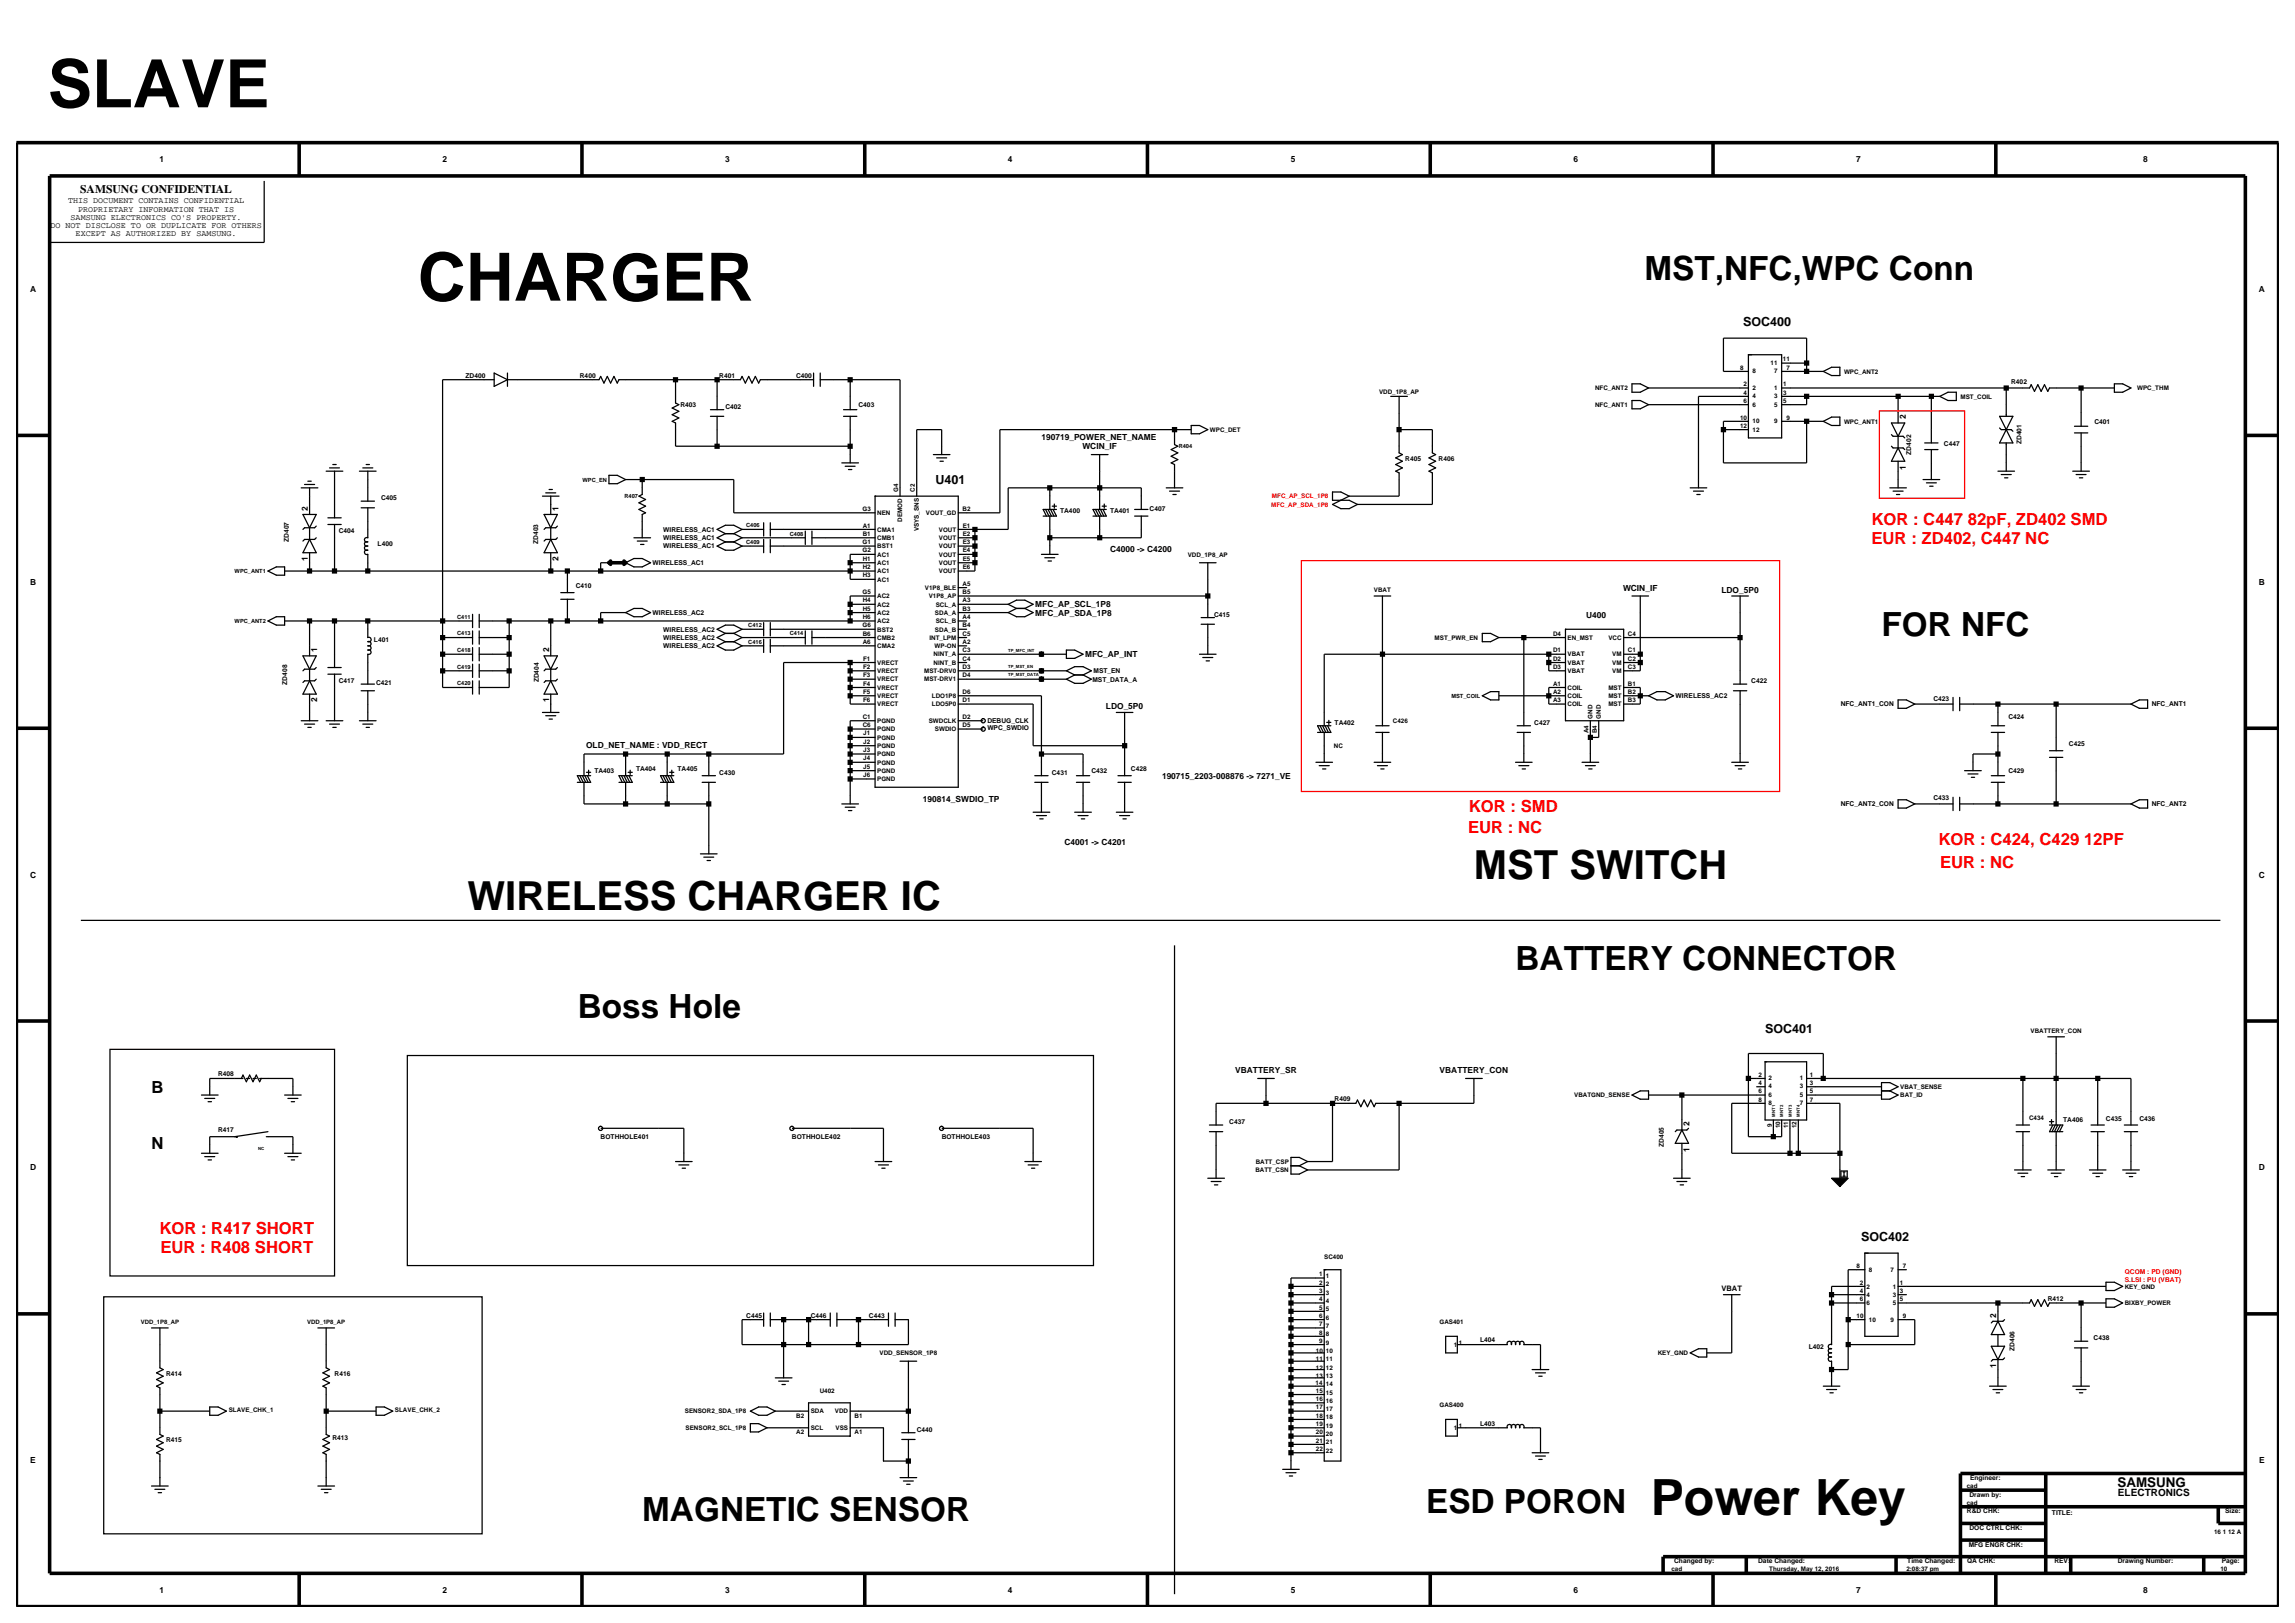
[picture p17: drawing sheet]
<svg xmlns="http://www.w3.org/2000/svg" width="420mm" height="297mm" viewBox="0 0 420 297" stroke-linecap="round" stroke-linejoin="round" font-family="sans-serif">
<defs><g id="words">
<g font-size="12.2">
<text x="8.7" y="19.6">SLAVE</text>
<text x="76.4" y="55">CHARGER</text>
</g>
<text font-size="9.1" x="302.1" y="277.2">Power Key</text>
<g font-size="7.3">
<text x="269.7" y="160.8">MST SWITCH</text>
<text x="85.6" y="166.5">WIRELESS CHARGER IC</text>
</g>
<g font-size="6.1">
<text x="300.9" y="51.2">MST,NFC,WPC Conn</text>
<text x="344.3" y="116.3">FOR NFC</text>
<text x="277.4" y="177.6">BATTERY CONNECTOR</text>
<text x="105.7" y="186.3">Boss Hole</text>
<text x="117.5" y="278.4">MAGNETIC SENSOR</text>
<text x="261" y="276.9">ESD PORON</text>
</g>
<g font-size="3.1" fill="#f00">
<text x="342.5" y="96.1">KOR : C447 82pF, ZD402 SMD</text>
<text x="342.5" y="99.5">EUR : ZD402, C447 NC</text>
<text x="268.8" y="148.6">KOR : SMD</text>
<text x="268.7" y="152.4">EUR : NC</text>
<text x="354.8" y="154.7">KOR : C424, C429 12PF</text>
<text x="355" y="158.9">EUR : NC</text>
<text x="29.2" y="225.8">KOR : R417 SHORT</text>
<text x="29.4" y="229.3">EUR : R408 SHORT</text>
</g>
<g font-size="3.1">
<text x="27.7" y="200">B</text>
<text x="27.7" y="210.3">N</text>
</g>
<text font-size="2.5" x="387.5" y="272">SAMSUNG</text>
<g font-size="2.3">
<text x="319" y="59.6">SOC400</text>
<text x="171.2" y="88.6">U401</text>
<text x="323" y="189">SOC401</text>
<text x="340.6" y="227">SOC402</text>
</g>
<text font-size="2.1" x="14.7" y="35.3">SAMSUNG CONFIDENTIAL</text>
<text font-size="1.8" x="387.6" y="273.7">ELECTRONICS</text>
<g font-size="1.5">
<text x="29.2" y="29.7">1</text>
<text x="81" y="29.7">2</text>
<text x="132.7" y="29.7">3</text>
<text x="184.5" y="29.7">4</text>
<text x="236.2" y="29.7">5</text>
<text x="288" y="29.7">6</text>
<text x="339.7" y="29.7">7</text>
<text x="392.2" y="29.7">8</text>
<text x="9.2" y="41.8">DO NOT DISCLOSE TO OR DUPLICATE FOR OTHERS</text>
<text x="12.5" y="37.2">THIS DOCUMENT CONTAINS CONFIDENTIAL</text>
<text x="12.9" y="40.2">SAMSUNG ELECTRONICS CO'S PROPERTY.</text>
<text x="14.3" y="38.7">PROPRIETARY INFORMATION THAT IS</text>
<text x="13.8" y="43.3">EXCEPT AS AUTHORIZED BY SAMSUNG.</text>
<text x="5.5" y="53.4">A</text>
<text x="413.4" y="53.4">A</text>
<text x="348.8" y="76.7" transform="rotate(-90 348.8 76.7)">2</text>
<text x="190.6" y="80.5">190719_POWER_NET_NAME</text>
<text x="198.1" y="82.2">WCIN_IF</text>
<text x="348.8" y="85.9" transform="rotate(-90 348.8 85.9)">1</text>
<text x="56.3" y="93.5" transform="rotate(-90 56.3 93.5)">2</text>
<text x="102.2" y="93.5" transform="rotate(-90 102.2 93.5)">1</text>
<text x="203.1" y="101.1">C4000 -&gt; C4200</text>
<text x="5.5" y="107">B</text>
<text x="56.3" y="102.7" transform="rotate(-90 56.3 102.7)">1</text>
<text x="102.2" y="102.7" transform="rotate(-90 102.2 102.7)">2</text>
<text x="413.4" y="107">B</text>
<text x="189.5" y="111.1">MFC_AP_SCL_1P8</text>
<text x="189.5" y="112.6">MFC_AP_SDA_1P8</text>
<text x="290.3" y="113">U400</text>
<text x="297" y="108.1">WCIN_IF</text>
<text x="315" y="108.5">LDO_5P0</text>
<text x="58.1" y="119.4" transform="rotate(-90 58.1 119.4)">1</text>
<text x="100.5" y="119.4" transform="rotate(-90 100.5 119.4)">2</text>
<text x="198.6" y="120.3">MFC_AP_INT</text>
<text x="58.1" y="128.5" transform="rotate(-90 58.1 128.5)">2</text>
<text x="100.5" y="128.5" transform="rotate(-90 100.5 128.5)">1</text>
<text x="202.4" y="129.8">LDO_5P0</text>
<text x="107.3" y="136.8">OLD_NET_NAME : VDD_RECT</text>
<text x="212.7" y="142.5">190715_2203-008876 -&gt; 7271_VE</text>
<text x="168.9" y="146.7">190814_SWDIO_TP</text>
<text x="194.8" y="154.7">C4001 -&gt; C4201</text>
<text x="5.5" y="160.6">C</text>
<text x="413.4" y="160.6">C</text>
<text x="226.1" y="196.4">VBATTERY_SR</text>
<text x="263.5" y="196.4">VBATTERY_CON</text>
<text x="309.2" y="206.1" transform="rotate(-90 309.2 206.1)">2</text>
<text x="5.5" y="214.2">D</text>
<text x="309.2" y="210.7" transform="rotate(-90 309.2 210.7)">1</text>
<text x="413.4" y="214.2">D</text>
<text x="365.3" y="241.1" transform="rotate(-90 365.3 241.1)">2</text>
<text x="365.3" y="250.3" transform="rotate(-90 365.3 250.3)">1</text>
<text x="5.5" y="267.7">E</text>
<text x="413.4" y="267.7">E</text>
<text x="29.2" y="291.5">1</text>
<text x="81" y="291.5">2</text>
<text x="132.7" y="291.5">3</text>
<text x="184.5" y="291.5">4</text>
<text x="236.2" y="291.5">5</text>
<text x="288" y="291.5">6</text>
<text x="339.7" y="291.5">7</text>
<text x="392.2" y="291.5">8</text>
</g>
<text font-size="1.4" x="315" y="236.3">VBAT</text>
<g font-size="1.2">
<text x="85.2" y="69.1">ZD400</text>
<text x="106.1" y="69.1">R400</text>
<text x="131.6" y="69.1">R401</text>
<text x="145.7" y="69.1">C400</text>
<text x="368.1" y="70.4">R402</text>
<text x="124.5" y="74.5">R403</text>
<text x="132.8" y="74.8">C402</text>
<text x="157.1" y="74.4">C403</text>
<text x="383.3" y="77.6">C401</text>
<text x="349.8" y="83.2" transform="rotate(-90 349.8 83.2)">ZD402</text>
<text x="355.7" y="81.7">C447</text>
<text x="369.9" y="81.3" transform="rotate(-90 369.9 81.3)">ZD401</text>
<text x="257.2" y="84.3">R405</text>
<text x="263.3" y="84.3">R406</text>
<text x="69.7" y="91.5">C405</text>
<text x="194" y="93.8">TA400</text>
<text x="203.1" y="93.8">TA401</text>
<text x="210.4" y="93.5">C407</text>
<text x="52.8" y="99.2" transform="rotate(-90 52.8 99.2)">ZD407</text>
<text x="62" y="97.6">C404</text>
<text x="69.1" y="99.9">L400</text>
<text x="98.5" y="99.5" transform="rotate(-90 98.5 99.5)">ZD403</text>
<text x="121.4" y="100.4">WIRELESS_AC1</text>
<text x="121.4" y="98.8">WIRELESS_AC1</text>
<text x="121.4" y="97.3">WIRELESS_AC1</text>
<text x="105.4" y="107.5">C410</text>
<text x="119.4" y="103.4">WIRELESS_AC1</text>
<text x="119.4" y="112.5">WIRELESS_AC2</text>
<text x="222.2" y="112.9">C415</text>
<text x="68.4" y="117.4">L401</text>
<text x="121.4" y="115.6">WIRELESS_AC2</text>
<text x="121.4" y="117.1">WIRELESS_AC2</text>
<text x="121.4" y="118.6">WIRELESS_AC2</text>
<text x="52.6" y="125.3" transform="rotate(-90 52.6 125.3)">ZD408</text>
<text x="62" y="125">C417</text>
<text x="68.8" y="125.4">C421</text>
<text x="98.6" y="124.9" transform="rotate(-90 98.6 124.9)">ZD404</text>
<text x="199.9" y="124.7">MST_DATA_A</text>
<text x="200.1" y="123.2">MST_EN</text>
<text x="320.5" y="125">C422</text>
<text x="306.7" y="127.8">WIRELESS_AC2</text>
<text x="336.9" y="129.3">NFC_ANT1_CON</text>
<text x="353.8" y="128.2">C423</text>
<text x="367.5" y="131.5">C424</text>
<text x="393.8" y="129.3">NFC_ANT1</text>
<text x="180.7" y="133.5">WPC_SWDIO</text>
<text x="180.7" y="132.3">DEBUG_CLK</text>
<text x="244.2" y="132.6">TA402</text>
<text x="280.8" y="132.6">C427</text>
<text x="378.6" y="136.5">C425</text>
<text x="108.8" y="141.4">TA403</text>
<text x="116.4" y="141">TA404</text>
<text x="124" y="141">TA405</text>
<text x="131.6" y="141.8">C430</text>
<text x="192.5" y="141.8">C431</text>
<text x="199.7" y="141.4">C432</text>
<text x="207" y="141">C428</text>
<text x="367.5" y="141.4">C429</text>
<text x="336.9" y="147.5">NFC_ANT2_CON</text>
<text x="353.8" y="146.5">C433</text>
<text x="393.8" y="147.5">NFC_ANT2</text>
<text x="39.9" y="197">R408</text>
<text x="244.2" y="201.5">R409</text>
<text x="39.9" y="207.2">R417</text>
<text x="109.9" y="208.4">BOTHHOLE401</text>
<text x="144.9" y="208.4">BOTHHOLE402</text>
<text x="172.3" y="208.4">BOTHHOLE403</text>
<text x="225" y="205.7">C437</text>
<text x="304.5" y="209.9" transform="rotate(-90 304.5 209.9)">ZD405</text>
<text x="377.6" y="205.3">TA406</text>
<text x="385.4" y="205.1">C435</text>
<text x="391.5" y="205.1">C436</text>
<text x="374.8" y="238.1">R412</text>
<text x="136.6" y="241.1">C445</text>
<text x="148.4" y="241.1">C446</text>
<text x="159" y="241.1">C443</text>
<text x="270.9" y="245.7">L404</text>
<text x="383.1" y="245.3">C438</text>
<text x="30.4" y="251.7">R414</text>
<text x="61.2" y="251.7">R416</text>
<text x="331" y="246.9">L402</text>
<text x="368.7" y="247.2" transform="rotate(-90 368.7 247.2)">ZD406</text>
<text x="30.4" y="263.9">R415</text>
<text x="60.8" y="263.5">R413</text>
<text x="167.8" y="262">C440</text>
<text x="270.9" y="260.9">L403</text>
<text x="360.4" y="273.9">Drawn by:</text>
<text x="360.5" y="270.8">Engineer:</text>
<text x="360" y="276.9">R&amp;D CHK:</text>
<text x="360.4" y="280">DOC CTRL CHK:</text>
<text x="375.5" y="277.3">TITLE:</text>
<text x="407.2" y="276.9">Size:</text>
<text x="306.4" y="286">Changed by:</text>
<text x="321.8" y="286">Date Changed:</text>
<text x="349.1" y="286">Time Changed:</text>
<text x="360" y="286">QA CHK:</text>
<text x="360.3" y="283">MFG ENGR CHK:</text>
<text x="376" y="286">REV:</text>
<text x="387.6" y="286">Drawing Number:</text>
<text x="406.6" y="286">Page:</text>
</g>
<g font-size="1.2" fill="#f00">
<text x="388.8" y="233.1">QCOM : PD (GND)</text>
<text x="388.8" y="234.6">S.LSI : PU (VBAT)</text>
</g>
<g font-size="1.1">
<text x="291.9" y="71.4">NFC_ANT2</text>
<text x="318.5" y="67.7">8</text>
<text x="319.1" y="70.7">2</text>
<text x="320.7" y="71.4">2</text>
<text x="320.7" y="68.3">8</text>
<text x="324" y="66.8">11</text>
<text x="324.7" y="68.3">7</text>
<text x="324.7" y="71.4">1</text>
<text x="326.3" y="66.1">11</text>
<text x="326.3" y="70.7">1</text>
<text x="326.9" y="67.7">7</text>
<text x="337.5" y="68.4">WPC_ANT2</text>
<text x="391.1" y="71.4">WPC_THM</text>
<text x="252.4" y="72">VDD_1P8_AP</text>
<text x="291.9" y="74.5">NFC_ANT1</text>
<text x="318.5" y="76.8">10</text>
<text x="319.1" y="72.2">4</text>
<text x="319.1" y="73.7">6</text>
<text x="320.7" y="72.9">4</text>
<text x="320.7" y="74.4">6</text>
<text x="320.7" y="77.5">10</text>
<text x="324.7" y="72.9">3</text>
<text x="324.7" y="74.4">5</text>
<text x="324.7" y="77.5">9</text>
<text x="326.3" y="72.2">3</text>
<text x="326.3" y="73.7">5</text>
<text x="326.9" y="76.8">9</text>
<text x="337.5" y="77.5">WPC_ANT1</text>
<text x="358.8" y="72.9">MST_COIL</text>
<text x="221.4" y="79">WPC_DET</text>
<text x="318.5" y="78.3">12</text>
<text x="320.7" y="79">12</text>
<text x="157.9" y="93.5">G3</text>
<text x="160.5" y="94.3">NEN</text>
<text x="164.4" y="90" transform="rotate(-90 164.4 90)">G4</text>
<text x="165.1" y="95.4" transform="rotate(-90 165.1 95.4)">DEMOD</text>
<text x="167.4" y="90" transform="rotate(-90 167.4 90)">C2</text>
<text x="169.5" y="94.3">VOUT_GD</text>
<text x="176.2" y="93.5">B2</text>
<text x="157.9" y="99.6">G1</text>
<text x="157.9" y="101.1">G2</text>
<text x="157.9" y="98.1">B1</text>
<text x="157.9" y="96.5">A1</text>
<text x="160.5" y="100.3">BST1</text>
<text x="160.5" y="101.9">AC1</text>
<text x="160.5" y="98.8">CMB1</text>
<text x="160.5" y="97.3">CMA1</text>
<text x="168.2" y="97.2" transform="rotate(-90 168.2 97.2)">VSYS_SNS</text>
<text x="171.8" y="100.3">VOUT</text>
<text x="171.8" y="101.9">VOUT</text>
<text x="171.8" y="97.3">VOUT</text>
<text x="171.8" y="98.8">VOUT</text>
<text x="176.2" y="99.6">E3</text>
<text x="176.2" y="101.1">E4</text>
<text x="176.2" y="96.5">E1</text>
<text x="176.2" y="98.1">E2</text>
<text x="217.4" y="101.9">VDD_1P8_AP</text>
<text x="157.9" y="102.6">H1</text>
<text x="157.9" y="104.1">H2</text>
<text x="157.9" y="105.7">H3</text>
<text x="160.5" y="103.4">AC1</text>
<text x="160.5" y="104.9">AC1</text>
<text x="160.5" y="106.4">AC1</text>
<text x="169.3" y="107.9">V1P8_BLE</text>
<text x="171.8" y="103.4">VOUT</text>
<text x="171.8" y="104.9">VOUT</text>
<text x="176.2" y="107.2">A5</text>
<text x="176.2" y="102.6">E5</text>
<text x="176.2" y="104.1">E6</text>
<text x="157.9" y="108.7">G5</text>
<text x="157.9" y="110.2">H4</text>
<text x="157.9" y="111.7">H5</text>
<text x="157.9" y="113.3">H6</text>
<text x="160.5" y="111">AC2</text>
<text x="160.5" y="112.5">AC2</text>
<text x="160.5" y="109.5">AC2</text>
<text x="170" y="109.5">V1P8_AP</text>
<text x="171.1" y="112.5">SDA_A</text>
<text x="171.2" y="111">SCL_A</text>
<text x="176.2" y="108.7">B5</text>
<text x="176.2" y="110.2">A3</text>
<text x="176.2" y="113.3">A4</text>
<text x="176.2" y="111.7">B3</text>
<text x="251.4" y="108.3">VBAT</text>
<text x="157.9" y="114.8">G6</text>
<text x="157.9" y="116.3">B6</text>
<text x="157.9" y="117.8">A6</text>
<text x="160.5" y="114">AC2</text>
<text x="160.5" y="115.6">BST2</text>
<text x="160.5" y="117.1">CMB2</text>
<text x="160.5" y="118.6">CMA2</text>
<text x="170.1" y="117.1">INT_LPM</text>
<text x="171" y="118.6">WP-ON</text>
<text x="171.1" y="115.6">SDA_B</text>
<text x="171.2" y="114">SCL_B</text>
<text x="176.2" y="119.4">C3</text>
<text x="176.2" y="116.3">C5</text>
<text x="176.2" y="114.8">B4</text>
<text x="176.2" y="117.8">A2</text>
<text x="262.5" y="117.1">MST_PWR_EN</text>
<text x="284.2" y="119.4">D1</text>
<text x="284.2" y="116.3">D4</text>
<text x="286.9" y="117.1">EN_MST</text>
<text x="294.3" y="117.1">VCC</text>
<text x="297.9" y="116.3">C4</text>
<text x="297.9" y="119.4">C1</text>
<text x="158" y="120.9">F1</text>
<text x="158" y="122.4">F2</text>
<text x="158" y="123.9">F3</text>
<text x="158" y="125.5">F4</text>
<text x="160.5" y="121.6">VRECT</text>
<text x="160.5" y="123.2">VRECT</text>
<text x="160.5" y="124.7">VRECT</text>
<text x="169.1" y="123.2">MST-DRV0</text>
<text x="169.1" y="124.7">MST-DRV1</text>
<text x="170.9" y="120.1">NlNT_A</text>
<text x="170.9" y="121.6">NlNT_B</text>
<text x="176.2" y="122.4">D3</text>
<text x="176.2" y="123.9">D4</text>
<text x="176.2" y="120.9">C4</text>
<text x="284.2" y="120.9">D2</text>
<text x="284.2" y="122.4">D3</text>
<text x="284.2" y="125.5">A1</text>
<text x="286.9" y="120.1">VBAT</text>
<text x="286.9" y="121.6">VBAT</text>
<text x="286.9" y="123.2">VBAT</text>
<text x="295" y="121.6">VM</text>
<text x="295" y="123.2">VM</text>
<text x="295" y="120.1">VM</text>
<text x="297.9" y="122.4">C3</text>
<text x="297.9" y="125.5">B1</text>
<text x="297.9" y="120.9">C2</text>
<text x="157.9" y="131.5">C1</text>
<text x="158" y="127">F5</text>
<text x="158" y="128.5">F6</text>
<text x="160.5" y="127.7">VRECT</text>
<text x="160.5" y="129.2">VRECT</text>
<text x="160.5" y="126.2">VRECT</text>
<text x="170.5" y="129.2">LDO5P0</text>
<text x="170.5" y="127.7">LDO1P8</text>
<text x="176.2" y="128.5">D1</text>
<text x="176.2" y="131.5">D2</text>
<text x="176.2" y="127">D6</text>
<text x="284.2" y="128.5">A3</text>
<text x="284.2" y="127">A2</text>
<text x="286.9" y="127.7">COIL</text>
<text x="286.9" y="129.2">COIL</text>
<text x="286.9" y="126.2">COIL</text>
<text x="291.5" y="131.5" transform="rotate(-90 291.5 131.5)">GND</text>
<text x="293" y="131.5" transform="rotate(-90 293 131.5)">GND</text>
<text x="294.3" y="126.2">MST</text>
<text x="294.3" y="127.7">MST</text>
<text x="294.3" y="129.2">MST</text>
<text x="297.9" y="127">B2</text>
<text x="297.9" y="128.5">B3</text>
<text x="157.9" y="133.1">C6</text>
<text x="158" y="137.6">J3</text>
<text x="158" y="134.6">J1</text>
<text x="158" y="136.1">J2</text>
<text x="160.5" y="135.3">PGND</text>
<text x="160.5" y="136.9">PGND</text>
<text x="160.5" y="132.3">PGND</text>
<text x="160.5" y="133.8">PGND</text>
<text x="170" y="132.3">SWDCLK</text>
<text x="171.1" y="133.8">SWDIO</text>
<text x="176.2" y="133.1">D5</text>
<text x="244.1" y="136.9">NC</text>
<text x="254.9" y="132.3">C426</text>
<text x="290.7" y="134.1" transform="rotate(-90 290.7 134.1)">A4</text>
<text x="292.2" y="134.1" transform="rotate(-90 292.2 134.1)">B4</text>
<text x="158" y="139.1">J4</text>
<text x="158" y="140.7">J5</text>
<text x="158" y="142.2">J6</text>
<text x="160.5" y="138.4">PGND</text>
<text x="160.5" y="139.9">PGND</text>
<text x="160.5" y="141.4">PGND</text>
<text x="160.5" y="143">PGND</text>
<text x="371.6" y="189">VBATTERY_CON</text>
<text x="321.8" y="197">2</text>
<text x="323.6" y="197.6">2</text>
<text x="329.4" y="197.6">1</text>
<text x="331.2" y="197">1</text>
<text x="288.1" y="200.8">VBATGND_SENSE</text>
<text x="321.8" y="200.1">6</text>
<text x="321.8" y="201.6">8</text>
<text x="321.8" y="198.6">4</text>
<text x="323.6" y="200.7">6</text>
<text x="323.6" y="202.2">8</text>
<text x="323.6" y="199.2">4</text>
<text x="329.4" y="200.7">5</text>
<text x="329.4" y="202.2">7</text>
<text x="329.4" y="199.2">3</text>
<text x="331.2" y="200.1">5</text>
<text x="331.2" y="201.6">7</text>
<text x="331.2" y="198.6">3</text>
<text x="347.8" y="200.8">BAT_ID</text>
<text x="347.8" y="199.3">VBAT_SENSE</text>
<text x="324.2" y="206.2" transform="rotate(-90 324.2 206.2)">9</text>
<text x="325.8" y="206.5" transform="rotate(-90 325.8 206.5)">10</text>
<text x="327.3" y="206.5" transform="rotate(-90 327.3 206.5)">11</text>
<text x="328.8" y="206.5" transform="rotate(-90 328.8 206.5)">12</text>
<text x="371.3" y="205">C434</text>
<text x="229.8" y="214.5">BATT_CSN</text>
<text x="229.8" y="213">BATT_CSP</text>
<text x="241.4" y="233.6">1</text>
<text x="242.3" y="230.4">SC400</text>
<text x="242.6" y="233.9">1</text>
<text x="339.8" y="232">8</text>
<text x="342" y="232.7">8</text>
<text x="346" y="232.7">7</text>
<text x="348.2" y="232">7</text>
<text x="241.4" y="236.6">3</text>
<text x="241.4" y="238.1">4</text>
<text x="241.4" y="239.6">5</text>
<text x="241.4" y="235.1">2</text>
<text x="242.6" y="236.9">3</text>
<text x="242.6" y="238.4">4</text>
<text x="242.6" y="240">5</text>
<text x="242.6" y="235.4">2</text>
<text x="340.3" y="235.1">2</text>
<text x="340.3" y="236.6">4</text>
<text x="340.3" y="238.1">6</text>
<text x="341.6" y="235.8">2</text>
<text x="341.6" y="237.3">4</text>
<text x="341.6" y="238.8">6</text>
<text x="346.4" y="237.3">3</text>
<text x="346.4" y="238.8">5</text>
<text x="346.4" y="235.8">1</text>
<text x="347.7" y="236.6">3</text>
<text x="347.7" y="238.1">5</text>
<text x="347.7" y="235.1">1</text>
<text x="388.8" y="235.8">KEY_GND</text>
<text x="388.8" y="238.8">BIXBY_POWER</text>
<text x="25.8" y="242.3">VDD_1P8_AP</text>
<text x="56.2" y="242.3">VDD_1P8_AP</text>
<text x="241.4" y="241.2">6</text>
<text x="241.4" y="242.7">7</text>
<text x="241.4" y="244.2">8</text>
<text x="241.4" y="245.7">9</text>
<text x="242.6" y="241.5">6</text>
<text x="242.6" y="243">7</text>
<text x="242.6" y="244.5">8</text>
<text x="263.4" y="242.2">GAS401</text>
<text x="339.8" y="241.2">10</text>
<text x="342" y="241.9">10</text>
<text x="346" y="241.9">9</text>
<text x="348.2" y="241.2">9</text>
<text x="161" y="248">VDD_SENSOR_1P8</text>
<text x="240.8" y="247.6">10</text>
<text x="240.8" y="249.1">11</text>
<text x="240.8" y="250.6">12</text>
<text x="242.6" y="246">9</text>
<text x="242.6" y="247.6">10</text>
<text x="242.6" y="249.1">11</text>
<text x="242.6" y="250.6">12</text>
<text x="266.1" y="246.5">1</text>
<text x="267" y="246">1</text>
<text x="303.4" y="248">KEY_GND</text>
<text x="150" y="254.8">U402</text>
<text x="240.8" y="253.3">14</text>
<text x="240.8" y="256.4">16</text>
<text x="240.8" y="257.9">17</text>
<text x="240.8" y="252.1">13</text>
<text x="240.8" y="254.9">15</text>
<text x="242.6" y="256.7">16</text>
<text x="242.6" y="252.1">13</text>
<text x="242.6" y="253.6">14</text>
<text x="242.6" y="255.2">15</text>
<text x="263.4" y="257.5">GAS400</text>
<text x="41.9" y="258.4">SLAVE_CHK_1</text>
<text x="72.3" y="258.4">SLAVE_CHK_2</text>
<text x="125.3" y="258.6">SENSOR2_SDA_1P8</text>
<text x="125.5" y="261.7">SENSOR2_SCL_1P8</text>
<text x="145.7" y="262.4">A2</text>
<text x="145.7" y="259.4">B2</text>
<text x="148.4" y="261.7">SCL</text>
<text x="148.4" y="258.6">SDA</text>
<text x="152.8" y="258.6">VDD</text>
<text x="152.9" y="261.7">VSS</text>
<text x="156.4" y="262.4">A1</text>
<text x="156.4" y="259.4">B1</text>
<text x="240.8" y="259.4">18</text>
<text x="240.8" y="260.9">19</text>
<text x="240.8" y="262.5">20</text>
<text x="242.6" y="258.2">17</text>
<text x="242.6" y="259.7">18</text>
<text x="242.6" y="261.3">19</text>
<text x="242.6" y="262.8">20</text>
<text x="266.1" y="261.7">1</text>
<text x="267" y="261.3">1</text>
<text x="240.8" y="264">21</text>
<text x="240.8" y="265.5">22</text>
<text x="242.6" y="264.3">21</text>
<text x="242.6" y="265.8">22</text>
<text x="359.9" y="275.3">cad</text>
<text x="359.9" y="272.3">cad</text>
<text x="405.2" y="280.7">16 1 12 A</text>
<text x="305.9" y="287.5">cad</text>
<text x="323.8" y="287.5">Thursday, May 12, 2016</text>
<text x="348.9" y="287.5">2:08:37 pm</text>
<text x="406.3" y="287.5">10</text>
</g>
<g font-size="1.1" fill="#f00">
<text x="232.7" y="92.7">MFC_AP_SDA_1P8</text>
<text x="232.8" y="91.2">MFC_AP_SCL_1P8</text>
</g>
<g font-size="1">
<text x="215.7" y="82">R404</text>
<text x="106.6" y="88.1">WPC_EN</text>
<text x="114.3" y="91.2">R407</text>
<text x="136.6" y="96.5">C406</text>
<text x="136.6" y="99.5">C409</text>
<text x="144.6" y="98">C408</text>
<text x="42.9" y="104.9">WPC_ANT1</text>
<text x="83.7" y="113.2">C411</text>
<text x="42.9" y="114">WPC_ANT2</text>
<text x="83.7" y="119.3">C418</text>
<text x="83.7" y="116.3">C413</text>
<text x="136.9" y="114.7">C412</text>
<text x="136.9" y="117.8">C416</text>
<text x="144.6" y="116.3">C414</text>
<text x="83.7" y="122.4">C419</text>
<text x="83.7" y="125.4">C420</text>
<text x="265.6" y="127.7">MST_COIL</text>
</g>
<g font-size=".8">
<text x="184.5" y="119.2">TP_MFC_INT</text>
<text x="184.5" y="123.8">TP_MST_DATA</text>
<text x="184.5" y="122.3">TP_MST_EN</text>
<text x="324.8" y="204.3" transform="rotate(-90 324.8 204.3)">MNT1</text>
<text x="326.4" y="204.3" transform="rotate(-90 326.4 204.3)">MNT2</text>
<text x="327.9" y="204.3" transform="rotate(-90 327.9 204.3)">MNT3</text>
<text x="329.4" y="204.3" transform="rotate(-90 329.4 204.3)">MNT4</text>
<text x="47.2" y="210.4">NC</text>
</g>
</g></defs>
<!-- layer: MFD Layer /idea/tmp/Extended-Print.yg99.yun.sheet4.3.mfd -->
<g fill="none" stroke="#000" stroke-width=".23">
<path d="M48.3 33.1v11.3h-39.2M90.4 69.5h-9.4v56.3h5.5M90.4 68.3l2.5 1.2-2.5 1.2zM92.9 69.5h16.7l.3-.6 .6 1.2 .6-1.2 .6 1.2 .7-1.2 .6 1.2 .3-.6h22.2l.3-.6 .6 1.2 .6-1.2 .6 1.2 .6-1.2 .6 1.2 .4-.6h9.7M92.9 68.3v2.4M123.6 69.5v4.2l.6 .3-1.2 .7 1.2 .6-1.2 .6 1.2 .6-1.2 .6 .6 .3v4.3h32M130 76.2h2.5M130 75h2.5M131.2 69.5v5.5M131.2 76.2v5.5M148.9 68.3v2.4M150.1 69.5h14.6v21.3"/>
<path d="M150.1 68.3v2.4M154.4 76.2h2.4M154.4 75h2.4M155.6 69.5v5.5M155.6 76.2v8.5M214.9 78.6v2.8l.6 .3-1.2 .6 1.2 .6-1.2 .6 1.2 .6-1.2 .6 .6 .3v4.3M218 77.9h1.5l1.5 .7-1.5 .8h-1.5zM218 78.6h-35v15.2h-7.6M254.5 72.5h3.1M256 72.5v10.4l.6 .3-1.2 .6 1.2 .6-1.2 .6 1.2 .6-1.2 .6 .6 .3v4.3h-9.1M256 78.6h6.1v4.3l.6 .3-1.2 .6 1.2 .6-1.2 .6 1.2 .6-1.2 .6 .6 .3v5.8h-13.7M298.7 70.2h1.5l1.5 .8-1.5 .8h-1.5z"/>
<path d="M298.7 73.3h1.5l1.5 .7-1.5 .8h-1.5zM301.7 71h18.3M301.7 74h18.3M315.4 78.6h4.6M320 72.5h-9.2v16.8M320 64.9h6.1v15.2h-6.1zM320 68h-4.6v-6.1h15.2v6.1M320 77.1h-4.6v7.6h15.2v-7.6M326.1 72.5h28.9M326.1 71h45.3l.3-.6 .6 1.2 .6-1.2 .6 1.2 .7-1.2 .6 1.2 .3-.6h11.8M326.1 68h7.6M326.1 77.1h7.6"/>
<path d="M326.1 66.4h4.5M330.6 72.5v1.5h-4.5M333.7 68l1.5-.8h1.5v1.5h-1.5zM333.7 77.1l1.5-.8h1.5v1.6h-1.5zM346.1 77.4h2.5l-1.2 2.4zM346.1 79.5l.3 .3h1.9l.3 .3M347.4 72.5v4.9M347.4 79.8v2.2M353.4 72.5v8.6M355 72.5l1.5-.7h1.5v1.5h-1.5zM365.9 78.3l.3 .3h1.9l.3 .3M365.9 76.2h2.5l-2.5 4.9h2.5z"/>
<path d="M367.2 71v5.2M379.6 78h2.5M379.6 79.2h2.5M380.9 71v7M380.9 79.2v7M386.9 70.2h1.6l1.5 .8-1.5 .8h-1.6zM55.1 89.3h3.1M55.4 94.1h2.5l-1.2 2.5zM55.7 88.7h1.9M56.3 88.1h.7M56.7 98.7l1.2 2.4h-2.5zM56.7 89.3v4.8"/>
<path d="M56.7 96.6v2.1M57.9 98.4l-.3 .3h-1.9l-.3 .3M57.9 96.3l-.3 .3h-1.9l-.3 .3M59.7 86.2h3M60 94.8h2.4M60 96h2.4M60.3 85.6h1.8M60.9 85h.6M61.2 86.2v8.6M61.2 96v8.5M65.8 86.2h3M66.1 92.9h2.4"/>
<path d="M66.1 91.7h2.4M66.4 85.6h1.8M67 85h.6M67.3 92.9v5.5a.42 .42 0 0 0-.6 .4 .42 .42 0 0 0 .6 .4 .42 .42 0 0 0-.6 .3 .42 .42 0 0 0 .6 .4 .42 .42 0 0 0-.6 .4 .42 .42 0 0 0 .6 .4M67.3 86.2v5.5M99.3 90.8h3M99.6 94.1h2.4l-1.2 2.5zM99.9 90.2h1.8M100.5 89.6h.6M100.8 90.8v3.3M100.8 96.6v2.1M100.8 98.7l1.2 2.4h-2.4z"/>
<path d="M102 98.4l-.3 .3h-1.8l-.3 .3M102 96.3l-.3 .3h-1.8l-.3 .3M111.4 87h1.6l1.5 .8-1.5 .7h-1.6zM114.5 87.8h19.8v6h25.8M116 98.4h3.1M116.6 99h1.8M117.2 99.6h.6M117.5 87.8v2.7l-.6 .3 1.2 .6-1.2 .6 1.2 .6-1.2 .6 1.2 .6-.6 .3v4.3M132.8 97.6h1.5M132.8 99.2h1.5M132.8 97.6l-1.6 .8 1.6 .8M132.8 99.2l-1.6 .7 1.6 .8h1.5l1.5-.8"/>
<path d="M134.3 97.6l1.5 .8M134.3 99.2l1.5 .7M135.8 99.9h4M135.8 96.9h4M135.8 96.9l-1.5 .7M135.8 96.9l-1.5-.8h-1.5l-1.6 .8 1.6 .7M135.8 98.4h11.6M135.8 98.4l-1.5 .8M139.8 95.7v2.4M139.8 98.7v2.4M141 99.9h19.1M141 95.7v2.4"/>
<path d="M141 98.7v2.4M141 96.9h19.1M147.4 97.2v2.4M148.6 98.4h11.5M148.6 97.2v2.4M154.1 84.7h3M154.7 85.3h1.8M155.3 85.9h.6M160.1 90.8h15.3v53.3h-15.3zM170.8 83.2h3M171.4 83.8h1.8M172 84.4h.6"/>
<path d="M172.3 83.2v-4.6h-4.5v12.2M175.4 99.9h3M175.4 98.4h3M178.4 96.9v7.6h-3M191.3 93.2l.7 1.2M191.8 93.2l.6 1.2M192.1 89.3v3.9M192.1 94.4v7M192.3 93.2l.6 1.2M192.6 92.6h.7M192.7 93.2l.6 1.2h-2.4M193 92.2v.8"/>
<path d="M193.3 93.2h-2.4l.6 1.2M199.7 83.2h3.1M200.5 93.2l.6 1.2M200.9 93.2l.7 1.2M201.2 83.2v10M201.2 94.4v4M201.4 93.2l.6 1.2M201.7 92.6h.8M201.9 93.2l.6 1.2h-2.5M202.1 92.2v.8M202.5 93.2h-2.5l.6 1.2M207.6 94.4h2.5"/>
<path d="M207.6 93.2h2.5M208.9 93.2v-3.9h-24.4v7.6h-9.1M208.9 94.4v4h-16.8M213.4 89.3h3.1M214 89.9h1.9M214.6 90.5h.6M246.9 90.8l-1.5-.8h-1.5v1.5h3l1.5 .8M246.9 90.8l-3 1.5 1.5 .8h1.5l1.5-.8M309.3 89.3h3M309.9 89.9h1.8M310.5 90.5h.6M345.8 89.3h3.1"/>
<path d="M346.1 81.7l.3 .3h1.9l.3 .3M346.4 89.9h1.9M347.1 90.5h.6M347.4 84.4v4.9M347.4 82l1.2 2.4h-2.5zM351.9 87.8h3.1M352.2 82.3h2.5M352.2 81.1h2.5M352.5 88.4h1.9M353.1 89h.7M353.4 82.3v5.5M365.6 86.2h3.1"/>
<path d="M366.2 86.8h1.9M366.9 87.4h.6M367.2 81.1v5.1M379.3 86.2h3.1M379.9 86.8h1.9M380.5 87.4h.7M49 104.5l1.6-.8h1.5v1.6h-1.5zM49 113.6l1.6-.7h1.5v1.5h-1.5zM52.1 113.6h34.4M52.1 104.5h108M56.7 101.1v3.4M56.7 113.6v6.4"/>
<path d="M61.2 113.6v8.5M67.3 113.6v3.1a.42 .42 0 0 1 .6 .3 .42 .42 0 0 1-.6 .4 .42 .42 0 0 1 .6 .4 .42 .42 0 0 1-.6 .4 .43 .43 0 0 1 .6 .4 .43 .43 0 0 1-.6 .4 .42 .42 0 0 1 .6 .3 .42 .42 0 0 1-.6 .4v5.5M67.3 100.7a.42 .42 0 0 0-.6 .3 .42 .42 0 0 0 .6 .4v3.1M81 119.7h5.5M81 116.7h5.5M86.5 112.4v2.4M86.5 115.4v2.5M86.5 118.5v2.4M87.7 113.6h72.4M87.7 112.4v2.4M87.7 115.4v2.5M87.7 118.5v2.4"/>
<path d="M87.7 119.7h5.5M87.7 116.7h5.5M93.2 113.6v12.2h-5.5M100.8 101.1v3.4M100.8 113.6v6.4M102.6 109.7h2.5M102.6 108.4h2.5M103.8 104.5v3.9M103.8 109.7v3.9M111.4 103h-1.5v1.5M114.5 103l1.5-.8h1.5l1.6 .8-1.6 .7h-1.5zM114.5 112.1l1.5-.8h1.5l1.6 .8-1.6 .8h-1.5z"/>
<path d="M114.5 112.1h-4.6v1.5M132.8 117.4h1.5M132.8 115.9l-1.6 .8 1.6 .7M132.8 115.9h1.5M132.8 117.4l-1.6 .8 1.6 .8h1.5l1.5-.8M134.3 115.9l1.5 .8M134.3 117.4l1.5 .8M135.8 116.7l-1.5 .7M135.8 118.2h4M135.8 115.1h4M135.8 116.7h11.6M135.8 115.1l-1.5 .8"/>
<path d="M135.8 115.1l-1.5-.7h-1.5l-1.6 .7 1.6 .8M139.8 113.9v2.5M139.8 117v2.4M141 113.9v2.5M141 117v2.4M141 118.2h19.1M141 115.1h19.1M147.4 115.4v2.5M148.6 116.7h11.5M148.6 115.4v2.5M155.6 103h4.5M155.6 110.6h4.5"/>
<path d="M155.6 112.1h4.5M160.1 101.4h-4.5v4.6h4.5M160.1 109.1h-4.5v4.5M175.4 113.6h1.5M175.4 101.4h3M175.4 118.2h1.5M175.4 115.1h1.5M175.4 119.7h19.8M175.4 109.1h45.6M175.4 103h3M175.4 110.6h9.1M175.4 112.1h9.1"/>
<path d="M175.4 116.7h1.5M175.4 107.5h1.5M184.5 110.6l1.5 .7M184.5 110.6l1.5-.8h1.6l1.5 .8-1.5 .7M186 111.3h1.6M186 111.3l-1.5 .8M187.6 111.3l1.5 .8-1.5 .8h-1.6l-1.5-.8M190.6 101.4h3M191.2 102.1h1.8M191.8 102.7h.6M195.2 119h1.5l1.5 .7-1.5 .8h-1.5zM219.5 119.7h3"/>
<path d="M219.5 103h3M219.8 114.2h2.5M219.8 113h2.5M221 103v10M221 114.2v5.5M251.5 109.1h3M253 109.1v23.7M271.3 115.9h1.5l1.5 .8-1.5 .7h-1.5zM274.3 116.7h12.2M278.9 116.7v16.1M283.4 119.7v3h3.1M286.5 119.7h-44.2v13.1"/>
<path d="M286.5 115.1h10.6v16.8h-10.6zM297.1 119.7h3.1M297.1 116.7h21.4M298.7 109.1h3M300.2 109.1v13.6h-3.1M316.9 109.1h3.1M318.5 109.1v16.1M55.1 131.9h3.1M55.4 120h2.5l-1.2 2.4zM55.7 132.5h1.9M56.3 133.1h.7M56.7 122.4v2.2"/>
<path d="M56.7 127v4.9M56.7 124.6l1.2 2.4h-2.5zM57.9 124.3l-.3 .3h-1.9l-.3 .3M57.9 122.1l-.3 .3h-1.9l-.3 .3M59.7 131.9h3M60 122.1h2.4M60 123.4h2.4M60.3 132.5h1.8M60.9 133.1h.6M61.2 123.4v8.5M65.8 131.9h3M66.1 126.4h2.4"/>
<path d="M66.1 125.2h2.4M66.4 132.5h1.8M67 133.1h.6M67.3 126.4v5.5M81 122.7h5.5M86.5 121.5v2.5M86.5 124.6v2.4M87.7 121.5v2.5M87.7 124.6v2.4M87.7 122.7h5.5M99.3 130.4h3M99.6 120h2.4l-1.2 2.4z"/>
<path d="M99.9 131h1.8M100.5 131.6h.6M100.8 122.4v2.2M100.8 127v3.4M100.8 124.6l1.2 2.4h-2.4zM102 124.3l-.3 .3h-1.8l-.3 .3M102 122.1l-.3 .3h-1.8l-.3 .3M114.5 138v3.9M122.1 138v3.9M129.7 138v3.9M155.6 121.2v7.6h4.5M155.6 122.7h4.5"/>
<path d="M155.6 139.5h4.5M155.6 127.3h4.5M155.6 124.3h4.5M155.6 133.4h4.5M155.6 134.9h4.5M155.6 136.5h4.5M155.6 138h4.5M155.6 125.8h4.5M160.1 121.2h-16.7v16.8h-36.5v3.9M160.1 131.9h-4.5v15.2M175.4 127.3h15.2v14.6M175.4 128.8h13.7v7.7h16.7"/>
<path d="M175.4 122.7h19.8M175.4 131.9h4.5M175.4 124.3h19.8M175.4 121.2h1.5M175.4 133.4h4.5M190.6 138h7.6v3.9M195.2 122.7l1.5-.7h1.5l1.5 .7-1.5 .8M195.2 122.7l1.5 .8M196.7 123.5h1.5M196.7 123.5l-1.5 .8M198.2 123.5l1.5 .8-1.5 .7h-1.5l-1.5-.7M204.3 130.4h3"/>
<path d="M205.8 130.4v11.5M220.1 120.3h1.9M220.7 120.9h.6M240.8 139.5h3.1M241.6 132.8l.6 1.2M242 132.8l.6 1.2M242.3 134v5.5M242.5 132.8l.6 1.2M242.8 132.2h.8M243 132.8l.6 1.2h-2.5M243.2 131.8v.8M243.6 132.8h-2.5l.6 1.2"/>
<path d="M251.5 139.5h3M251.8 134h2.4M251.8 132.8h2.4M253 134v5.5M271.3 127.3l1.5-.7h1.5v1.5h-1.5zM274.3 127.3h12.2M277.4 139.5h3M277.7 134h2.4M277.7 132.8h2.4M278.9 134v5.5M283.4 121.2h3.1M286.5 125.8h-3.1v3h3.1"/>
<path d="M289.5 139.5h3.1M291 131.9v7.6M292.6 131.9v3h-1.6M297.1 125.8h3.1v3h-3.1M297.1 127.3h4.6M297.1 121.2h3.1M301.7 127.3l1.5-.7h1.5l1.6 .7-1.6 .8h-1.5zM316.9 139.5h3.1M317.2 126.4h2.5M317.2 125.2h2.5M318.5 126.4v13.1M347.4 128.1h1.5l1.5 .7-1.5 .8h-1.5z"/>
<path d="M350.4 128.8h7M357.4 127.6v2.5M358.6 128.8h31.4M358.6 127.6v2.5M364.4 134h2.5M364.4 132.8h2.5M365.6 128.8v4M365.6 134v7.9M365.6 138h-4.5v3M375.1 137.4h2.4M375.1 138.6h2.4M376.3 128.8v8.6"/>
<path d="M376.3 138.6v8.5M390 128.8l1.5-.7h1.5v1.5h-1.5zM106.1 141.9l.6 1.3M106.6 141.9l.6 1.3M106.9 143.2v3.9h22.8M107 141.9l.6 1.3M107.3 141.3h.8M107.5 141.9l.6 1.3h-2.4M107.7 140.9v.8M108.1 141.9h-2.4l.6 1.3M113.7 141.9l.6 1.3M114.2 141.9l.6 1.3"/>
<path d="M114.5 143.2v3.9M114.6 141.9l.7 1.3M115 141.3h.7M115.1 141.9l.6 1.3h-2.4M115.3 140.9v.8M115.7 141.9h-2.4l.6 1.3M121.3 141.9l.7 1.3M121.8 141.9l.6 1.3M122.1 143.2v3.9M122.3 141.9l.6 1.3M122.6 141.3h.7M122.7 141.9l.6 1.3h-2.4"/>
<path d="M122.9 140.9v.8M123.3 141.9h-2.4l.6 1.3M128.2 156.2h3M128.5 143.2h2.4M128.5 141.9h2.4M128.8 156.8h1.8M129.4 157.5h.6M129.7 143.2v13M154.1 147.1h3M154.7 147.7h1.8M155.3 148.3h.6M155.6 141h4.5"/>
<path d="M155.6 142.5h4.5M189.1 148.6h3M189.4 143.2h2.4M189.4 141.9h2.4M189.7 149.2h1.8M190.3 149.8h.6M190.6 143.2v5.4M196.7 148.6h3M197 143.2h2.4M197 141.9h2.4M197.3 149.2h1.8M197.9 149.8h.6"/>
<path d="M198.2 143.2v5.4M204.3 148.6h3M204.6 143.2h2.4M204.6 141.9h2.4M204.9 149.2h1.8M205.5 149.8h.6M205.8 143.2v5.4M241.4 140.1h1.9M242 140.7h.6M252.1 140.1h1.8M252.7 140.7h.6M278 140.1h1.8"/>
<path d="M278.6 140.7h.6M290.1 140.1h1.9M290.7 140.7h.7M317.5 140.1h1.9M318.1 140.7h.7M347.4 146.3h1.5l1.5 .8-1.5 .8h-1.5zM350.4 147.1h7M357.4 145.9v2.4M358.6 145.9v2.4M358.6 147.1h31.4M359.5 141h3.1M360.2 141.6h1.8"/>
<path d="M360.8 142.2h.6M364.4 143.2h2.5M364.4 141.9h2.5M365.6 143.2v3.9M390 147.1l1.5-.8h1.5v1.6h-1.5zM14.8 168.4h391.5M214.9 173v118.7M20.1 192h41.1v41.5h-41.1zM44.2 197.3l.3-.6 .6 1.2 .6-1.2 .6 1.2 .6-1.2 .6 1.2 .3-.6M44.5 197.3h-6.1v3.1M45.1 197.3h.6M46.3 197.3h.6"/>
<path d="M47.5 197.3h6.1v3.1M74.5 193.1h125.6v38.5h-125.6zM230.2 197.3h3M231.7 197.3v4.6M268.2 197.3h3.1M269.7 197.3v4.6h-17.9l-.3 .6-.6-1.2-.6 1.2-.7-1.2-.6 1.2-.6-1.2-.3 .6h-25.6v4M320 197.3h3M321.5 198.9h1.5M323 194.3h7.6v10.6h-7.6zM330.6 197.3h59.4v8.6M330.6 198.9h13.7M333.7 197.3v-4.5h-13.7v15.2h6.1v-3.1"/>
<path d="M344.3 198.1h1.5l1.6 .8-1.6 .7 1.6 .8-1.6 .7h-1.5zM344.3 199.6h1.5M370.2 197.3v8.6M374.8 189.7h3M376.3 189.7v16.2M383.9 197.3v8.6M36.9 200.4h3M36.9 211h3M37.5 201h1.8M37.5 211.6h1.8M38.1 201.6h.6M38.1 212.2h.6"/>
<path d="M43.3 208h.1M43.3 208h-4.9v3M48.7 208h4.9v3M49 207.1l-6 .9M52.1 200.4h3M52.1 211h3M52.7 201h1.8M52.7 211.6h1.8M53.3 201.6h.6M53.3 212.2h.6M109.9 206.5h15.2v6M123.6 212.5h3.1"/>
<path d="M124.2 213.2h1.9M124.8 213.8h.6M144.9 206.5h16.8v6M160.1 212.5h3.1M160.8 213.2h1.8M161.4 213.8h.6M172.3 206.5h16.8v6M187.6 212.5h3M188.2 213.2h1.8M188.8 213.8h.6M221 215.6h3.1M221.3 207.1h2.5"/>
<path d="M221.3 205.9h2.5M221.7 216.2h1.8M222.3 216.8h.6M222.5 207.1v8.5M236.3 213.3h1.5M237.8 213.3l1.5 .8M239.3 212.5l-1.5-.7h-1.5v3h1.5l1.5-.7M239.3 212.5l-1.5 .8M243.9 201.9v10.6h-4.6M256 201.9v12.2h-16.7M298.7 200.4l1.5-.8h1.5v1.5h-1.5zM301.7 200.4h21.3"/>
<path d="M306.3 215.6h3M306.9 216.2h1.8M307.5 216.8h.6M307.8 200.4v6.4M307.8 209.2v6.4M307.8 206.8l1.2 2.4h-2.4zM309 206.5l-.3 .3h-1.8l-.3 .3M323 201.9h-6.1v9.1h19.8M324.5 204.9v3.1M327.6 204.9v6.1M329.1 204.9v6.1M330.6 201.9h6.1v13.7"/>
<path d="M330.6 200.4h13.7M336.9 214.3h1.1v1.1h-1.1zM337.3 214.5h.4M337.3 215.2h.4M337.5 214.5v.7M368.7 214.1h3M369 207.1h2.4M369 205.9h2.4M369.3 214.7h1.8M369.9 215.3h.6M370.2 207.1v7M374.8 214.1h3"/>
<path d="M375.1 205.9h2.4l-.6 1.2M375.1 205.2h.7M375.4 214.7h1.8M375.4 204.9v.7M375.7 205.9l-.6 1.2h2.4M376 215.3h.6M376.1 205.9l-.6 1.2M376.3 207.1v7M376.6 205.9l-.6 1.2M377 205.9l-.6 1.2M382.4 214.1h3M382.7 207.1h2.4"/>
<path d="M382.7 205.9h2.4M383 214.7h1.8M383.6 215.3h.6M383.9 207.1v7M388.5 214.1h3M388.8 207.1h2.4M388.8 205.9h2.4M389.1 214.7h1.8M389.7 215.3h.6M390 207.1v7M19 237.3h69.2v43.4h-69.2zM236.3 238.4h6"/>
<path d="M236.3 236.9h6M236.3 235.4h6M236.3 240h6M242.3 232.3h3.1v35.1h-3.1zM242.3 233.9h-6v35M315.4 236.9h3.1M316.9 236.9v10.7h-4.6M335.2 238.4h6.1M335.2 236.9h6.1M341.3 235.4h-6.1v10.6a.43 .43 0 0 0-.6 .4 .43 .43 0 0 0 .6 .4 .43 .43 0 0 0-.6 .4 .43 .43 0 0 0 .6 .4 .43 .43 0 0 0-.6 .3 .43 .43 0 0 0 .6 .4 .42 .42 0 0 0-.6 .4 .42 .42 0 0 0 .6 .4v4.5M341.3 229.3h6.1v15.2h-6.1zM341.3 232.3h-3.1v18.3h-3"/>
<path d="M347.4 238.4h24l.3-.6 .6 1.2 .6-1.2 .6 1.2 .7-1.2 .6 1.2 .3-.6h10.3M347.4 236.9h1.5M347.4 235.4h38M347.4 232.3h1.5M365.6 238.4v3.4M380.9 238.4v7M385.4 234.6h1.5l1.6 .8-1.6 .7h-1.5zM385.4 237.7h1.5l1.6 .7-1.6 .8h-1.5zM27.7 243h3.1M29.3 243v7.3l.6 .3-1.3 .6 1.3 .6-1.3 .6 1.3 .6-1.3 .6 .7 .4v8.5l.6 .3-1.3 .6 1.3 .6-1.3 .6 1.3 .6-1.3 .6 .7 .3v5.8M29.3 258.2h9.1M38.4 257.5h1.5l1.5 .7-1.5 .8h-1.5z"/>
<path d="M58.2 243h3M59.7 243v7.3l.6 .3-1.2 .6 1.2 .6-1.2 .6 1.2 .6-1.2 .6 .6 .4v8.5l.6 .3-1.2 .6 1.2 .6-1.2 .6 1.2 .6-1.2 .6 .6 .3v5.8M59.7 258.2h9.1M68.8 257.5h1.5l1.6 .7-1.6 .8h-1.5zM137.3 258.2l1.5-.7h1.6l1.5 .7-1.5 .8h-1.6zM139.8 240.3v2.4M139.8 241.5h-4v4.5h30.4v-4.5h-2.4M141 240.3v2.4M141 241.5h10.9M141.9 252.1h3M141.9 258.2h6.1M142.5 252.7h1.8"/>
<path d="M143.1 253.3h.6M143.4 241.5v10.6M148 256.7h7.6v6.1h-7.6zM148 241.5v4.5M151.9 240.3v2.4M153.2 241.5h9.4M153.2 240.3v2.4M155.6 258.2h10.6M157.1 241.5v4.5M162.6 240.3v2.4M163.8 240.3v2.4M164.7 249.1h3.1"/>
<path d="M166.2 249.1v13.1M236.3 252.1h6M236.3 250.6h6M236.3 246h6M236.3 247.6h6M236.3 244.5h6M236.3 258.2h6M236.3 256.7h6M236.3 243h6M236.3 259.7h6M236.3 253.6h6M236.3 241.5h6"/>
<path d="M236.3 249.1h6M236.3 255.2h6M264.6 244.5h2.1v3.1h-2.1zM264.6 259.7h2.1v3.1h-2.1zM266.7 246h9.1a.42 .42 0 0 1 .4-.6 .42 .42 0 0 1 .4 .6 .43 .43 0 0 1 .4-.6 .43 .43 0 0 1 .4 .6 .43 .43 0 0 1 .3-.6 .43 .43 0 0 1 .4 .6 .43 .43 0 0 1 .4-.6 .43 .43 0 0 1 .4 .6h3v4.6M280.4 250.6h3M281 251.2h1.8M281.6 251.8h.6M309.3 247.6l1.5-.8h1.5v1.5h-1.5zM333.7 253.6h3M334.3 254.3h1.8M334.9 254.9h.6"/>
<path d="M338.2 241.5h3.1M347.4 241.5h3v4.5h-12.2M364.1 253.6h3.1M364.4 246.3h2.5l-1.3 2.5zM364.7 254.3h1.8M365.3 254.9h.6M365.6 244.2v2.1M365.6 248.8v4.8M365.6 241.8l1.3 2.4h-2.5zM366.9 248.5l-.4 .3h-1.8l-.3 .3M366.9 241.5l-.4 .3h-1.8l-.3 .3M379.3 253.6h3.1"/>
<path d="M379.6 245.4h2.5M379.6 246.6h2.5M379.9 254.3h1.9M380.5 254.9h.7M380.9 246.6v7M27.7 271.9h3.1M28.3 272.5h1.9M28.9 273.1h.7M58.2 271.9h3M58.8 272.5h1.8M59.4 273.1h.6M137.3 260.5h1.5l1.6 .8-1.6 .7h-1.5z"/>
<path d="M140.4 261.3h7.6M155.6 261.3h6.1v6.1h4.5M164.7 270.4h3.1M165 263.4h2.5M165 262.2h2.5M165.3 271h1.8M165.9 271.6h.6M166.2 263.4v7M234.7 268.9h3.1M235.3 269.5h1.9M236 270.1h.6M236.3 262.8h6"/>
<path d="M236.3 261.3h6M236.3 264.3h6M236.3 265.8h6M266.7 261.3h9.1M275.8 261.3a.42 .42 0 0 1 .4-.7 .42 .42 0 0 1 .4 .7M276.6 261.3a.42 .42 0 0 1 .4-.7 .42 .42 0 0 1 .4 .7M277.4 261.3a.42 .42 0 0 1 .3-.7 .42 .42 0 0 1 .4 .7M278.1 261.3a.42 .42 0 0 1 .4-.7 .42 .42 0 0 1 .4 .7h3v4.5M280.4 265.8h3M281 266.4h1.8M281.6 267.1h.6"/>
<circle cx="190.6" cy="119.7" r=".38"/>
<circle cx="179.9" cy="133.4" r=".38"/>
<circle cx="179.9" cy="131.9" r=".38"/>
<circle cx="190.6" cy="124.3" r=".38"/>
<circle cx="190.6" cy="122.8" r=".38"/>
<circle cx="109.9" cy="206.5" r=".38"/>
<circle cx="144.9" cy="206.5" r=".38"/>
<circle cx="172.3" cy="206.5" r=".38"/>
</g>
<path d="M335.2 215.6h3l-1.5 1.5z" fill-rule="evenodd" fill="#000" stroke="#000" stroke-width=".23"/>
<path d="M111.4 103h3.1M111.4 103l.3 .3M111.7 102.7l-.3 .3M114.2 102.7l.3 .3M114.5 103l-.3 .3" fill="none" stroke="#000" stroke-width=".65"/>
<g fill="#000" stroke="#000" stroke-width=".65" stroke-linecap="butt">
<path d="M123.5 69.3h.3v.3h-.3z" fill-rule="evenodd"/>
<path d="M131.1 69.3h.3v.3h-.3z" fill-rule="evenodd"/>
<path d="M155.4 69.3h.3v.3h-.3z" fill-rule="evenodd"/>
<path d="M214.8 78.5h.3v.3h-.3z" fill-rule="evenodd"/>
<path d="M255.9 78.5h.3v.3h-.3z" fill-rule="evenodd"/>
<path d="M315.2 78.5h.4v.3h-.4z" fill-rule="evenodd"/>
<path d="M330.5 76.9h.3v.3h-.3z" fill-rule="evenodd"/>
<path d="M330.5 72.4h.3v.3h-.3z" fill-rule="evenodd"/>
<path d="M330.5 67.8h.3v.3h-.3z" fill-rule="evenodd"/>
<path d="M330.5 66.3h.3v.3h-.3z" fill-rule="evenodd"/>
<path d="M347.2 72.4h.3v.3h-.3z" fill-rule="evenodd"/>
<path d="M353.3 72.4h.3v.3h-.3z" fill-rule="evenodd"/>
<path d="M367 70.9h.3v.3h-.3z" fill-rule="evenodd"/>
<path d="M380.7 70.9h.3v.3h-.3z" fill-rule="evenodd"/>
<path d="M117.4 87.6h.3v.3h-.3z" fill-rule="evenodd"/>
<path d="M131.1 81.5h.3v.3h-.3z" fill-rule="evenodd"/>
<path d="M155.4 81.5h.3v.3h-.3z" fill-rule="evenodd"/>
<path d="M178.3 98.2h.3v.3h-.3z" fill-rule="evenodd"/>
<path d="M178.3 96.7h.3v.3h-.3z" fill-rule="evenodd"/>
<path d="M192 98.2h.3v.3h-.3z" fill-rule="evenodd"/>
<path d="M192 89.1h.3v.3h-.3z" fill-rule="evenodd"/>
<path d="M201.1 98.2h.3v.3h-.3z" fill-rule="evenodd"/>
<path d="M201.1 89.1h.3v.3h-.3z" fill-rule="evenodd"/>
<path d="M56.5 113.5h.3v.3h-.3z" fill-rule="evenodd"/>
<path d="M56.5 104.3h.3v.3h-.3z" fill-rule="evenodd"/>
<path d="M61.1 113.5h.3v.3h-.3z" fill-rule="evenodd"/>
<path d="M61.1 104.3h.3v.3h-.3z" fill-rule="evenodd"/>
<path d="M67.2 113.5h.3v.3h-.3z" fill-rule="evenodd"/>
<path d="M67.2 104.3h.3v.3h-.3z" fill-rule="evenodd"/>
<path d="M80.9 119.6h.3v.3h-.3z" fill-rule="evenodd"/>
<path d="M80.9 116.5h.3v.3h-.3z" fill-rule="evenodd"/>
<path d="M80.9 113.5h.3v.3h-.3z" fill-rule="evenodd"/>
<path d="M93 119.6h.3v.3h-.3z" fill-rule="evenodd"/>
<path d="M93 116.5h.3v.3h-.3z" fill-rule="evenodd"/>
<path d="M93 113.5h.3v.3h-.3z" fill-rule="evenodd"/>
<path d="M100.6 113.5h.3v.3h-.3z" fill-rule="evenodd"/>
<path d="M100.6 104.3h.3v.3h-.3z" fill-rule="evenodd"/>
<path d="M103.7 113.5h.3v.3h-.3z" fill-rule="evenodd"/>
<path d="M103.7 104.3h.3v.3h-.3z" fill-rule="evenodd"/>
<path d="M109.8 113.5h.3v.3h-.3z" fill-rule="evenodd"/>
<path d="M109.8 104.3h.3v.3h-.3z" fill-rule="evenodd"/>
<path d="M155.4 113.5h.3v.3h-.3z" fill-rule="evenodd"/>
<path d="M155.4 112h.3v.3h-.3z" fill-rule="evenodd"/>
<path d="M155.4 110.4h.3v.3h-.3z" fill-rule="evenodd"/>
<path d="M155.4 104.3h.3v.3h-.3z" fill-rule="evenodd"/>
<path d="M155.4 102.8h.3v.3h-.3z" fill-rule="evenodd"/>
<path d="M178.3 102.8h.3v.3h-.3z" fill-rule="evenodd"/>
<path d="M178.3 101.3h.3v.3h-.3z" fill-rule="evenodd"/>
<path d="M178.3 99.8h.3v.3h-.3z" fill-rule="evenodd"/>
<path d="M190.4 119.6h.3v.3h-.3z" fill-rule="evenodd"/>
<path d="M220.9 108.9h.3v.3h-.3z" fill-rule="evenodd"/>
<path d="M252.9 119.6h.3v.3h-.3z" fill-rule="evenodd"/>
<path d="M278.7 116.5h.3v.3h-.3z" fill-rule="evenodd"/>
<path d="M283.3 119.6h.3v.3h-.3z" fill-rule="evenodd"/>
<path d="M300 119.6h.3v.3h-.3z" fill-rule="evenodd"/>
<path d="M318.3 116.5h.3v.3h-.3z" fill-rule="evenodd"/>
<path d="M80.9 122.6h.3v.3h-.3z" fill-rule="evenodd"/>
<path d="M93 122.6h.3v.3h-.3z" fill-rule="evenodd"/>
<path d="M114.3 137.8h.3v.3h-.3z" fill-rule="evenodd"/>
<path d="M122 137.8h.3v.3h-.3z" fill-rule="evenodd"/>
<path d="M129.6 137.8h.3v.3h-.3z" fill-rule="evenodd"/>
<path d="M155.4 139.3h.3v.3h-.3z" fill-rule="evenodd"/>
<path d="M155.4 137.8h.3v.3h-.3z" fill-rule="evenodd"/>
<path d="M155.4 136.3h.3v.3h-.3z" fill-rule="evenodd"/>
<path d="M155.4 134.8h.3v.3h-.3z" fill-rule="evenodd"/>
<path d="M155.4 133.3h.3v.3h-.3z" fill-rule="evenodd"/>
<path d="M155.4 127.2h.3v.3h-.3z" fill-rule="evenodd"/>
<path d="M155.4 125.6h.3v.4h-.3z" fill-rule="evenodd"/>
<path d="M155.4 124.1h.3v.3h-.3z" fill-rule="evenodd"/>
<path d="M155.4 122.6h.3v.3h-.3z" fill-rule="evenodd"/>
<path d="M155.4 121.1h.3v.3h-.3z" fill-rule="evenodd"/>
<path d="M190.4 137.8h.3v.3h-.3z" fill-rule="evenodd"/>
<path d="M190.4 124.1h.3v.3h-.3z" fill-rule="evenodd"/>
<path d="M190.4 122.6h.3v.3h-.3z" fill-rule="evenodd"/>
<path d="M205.7 136.3h.3v.3h-.3z" fill-rule="evenodd"/>
<path d="M283.3 127.2h.3v.3h-.3z" fill-rule="evenodd"/>
<path d="M283.3 121.1h.3v.3h-.3z" fill-rule="evenodd"/>
<path d="M290.9 134.8h.3v.3h-.3z" fill-rule="evenodd"/>
<path d="M300 127.2h.3v.3h-.3z" fill-rule="evenodd"/>
<path d="M300 121.1h.3v.3h-.3z" fill-rule="evenodd"/>
<path d="M365.5 137.8h.3v.3h-.3z" fill-rule="evenodd"/>
<path d="M365.5 128.7h.3v.3h-.3z" fill-rule="evenodd"/>
<path d="M376.1 128.7h.3v.3h-.3z" fill-rule="evenodd"/>
<path d="M114.3 146.9h.3v.4h-.3z" fill-rule="evenodd"/>
<path d="M122 146.9h.3v.4h-.3z" fill-rule="evenodd"/>
<path d="M129.6 146.9h.3v.4h-.3z" fill-rule="evenodd"/>
<path d="M155.4 142.4h.3v.3h-.3z" fill-rule="evenodd"/>
<path d="M155.4 140.9h.3v.3h-.3z" fill-rule="evenodd"/>
<path d="M365.5 146.9h.3v.4h-.3z" fill-rule="evenodd"/>
<path d="M376.1 146.9h.3v.4h-.3z" fill-rule="evenodd"/>
<path d="M319.8 197.2h.3v.3h-.3z" fill-rule="evenodd"/>
<path d="M333.5 197.2h.3v.3h-.3z" fill-rule="evenodd"/>
<path d="M370 197.2h.3v.3h-.3z" fill-rule="evenodd"/>
<path d="M376.1 197.2h.3v.3h-.3z" fill-rule="evenodd"/>
<path d="M383.8 197.2h.3v.3h-.3z" fill-rule="evenodd"/>
<path d="M231.5 201.8h.3v.3h-.3z" fill-rule="evenodd"/>
<path d="M243.7 201.8h.3v.3h-.3z" fill-rule="evenodd"/>
<path d="M255.9 201.8h.3v.3h-.3z" fill-rule="evenodd"/>
<path d="M307.6 200.2h.3v.3h-.3z" fill-rule="evenodd"/>
<path d="M324.4 207.8h.3v.3h-.3z" fill-rule="evenodd"/>
<path d="M327.4 210.9h.3v.3h-.3z" fill-rule="evenodd"/>
<path d="M328.9 210.9h.3v.3h-.3z" fill-rule="evenodd"/>
<path d="M336.6 210.9h.3v.3h-.3z" fill-rule="evenodd"/>
<path d="M236.1 238.3h.3v.3h-.3z" fill-rule="evenodd"/>
<path d="M236.1 236.7h.3v.4h-.3z" fill-rule="evenodd"/>
<path d="M236.1 235.2h.3v.3h-.3z" fill-rule="evenodd"/>
<path d="M335 238.3h.3v.3h-.3z" fill-rule="evenodd"/>
<path d="M335 236.7h.3v.4h-.3z" fill-rule="evenodd"/>
<path d="M365.5 238.3h.3v.3h-.3z" fill-rule="evenodd"/>
<path d="M380.7 238.3h.3v.3h-.3z" fill-rule="evenodd"/>
<path d="M29.1 258.1h.3v.3h-.3z" fill-rule="evenodd"/>
<path d="M59.5 258.1h.3v.3h-.3z" fill-rule="evenodd"/>
<path d="M143.3 245.9h.3v.3h-.3z" fill-rule="evenodd"/>
<path d="M143.3 241.3h.3v.3h-.3z" fill-rule="evenodd"/>
<path d="M147.8 245.9h.3v.3h-.3z" fill-rule="evenodd"/>
<path d="M147.8 241.3h.3v.3h-.3z" fill-rule="evenodd"/>
<path d="M157 245.9h.3v.3h-.3z" fill-rule="evenodd"/>
<path d="M157 241.3h.3v.3h-.3z" fill-rule="evenodd"/>
<path d="M166.1 258.1h.3v.3h-.3z" fill-rule="evenodd"/>
<path d="M236.1 259.6h.3v.3h-.3z" fill-rule="evenodd"/>
<path d="M236.1 258.1h.3v.3h-.3z" fill-rule="evenodd"/>
<path d="M236.1 256.5h.3v.3h-.3z" fill-rule="evenodd"/>
<path d="M236.1 255h.3v.3h-.3z" fill-rule="evenodd"/>
<path d="M236.1 253.5h.3v.3h-.3z" fill-rule="evenodd"/>
<path d="M236.1 252h.3v.3h-.3z" fill-rule="evenodd"/>
<path d="M236.1 250.5h.3v.3h-.3z" fill-rule="evenodd"/>
<path d="M236.1 248.9h.3v.3h-.3z" fill-rule="evenodd"/>
<path d="M236.1 247.4h.3v.3h-.3z" fill-rule="evenodd"/>
<path d="M236.1 245.9h.3v.3h-.3z" fill-rule="evenodd"/>
<path d="M236.1 244.4h.3v.3h-.3z" fill-rule="evenodd"/>
<path d="M236.1 242.9h.3v.3h-.3z" fill-rule="evenodd"/>
<path d="M236.1 241.3h.3v.3h-.3z" fill-rule="evenodd"/>
<path d="M236.1 239.8h.3v.3h-.3z" fill-rule="evenodd"/>
<path d="M335 250.5h.3v.3h-.3z" fill-rule="evenodd"/>
<path d="M338.1 245.9h.3v.3h-.3z" fill-rule="evenodd"/>
<path d="M338.1 241.3h.3v.3h-.3z" fill-rule="evenodd"/>
<path d="M166.1 267.2h.3v.3h-.3z" fill-rule="evenodd"/>
<path d="M236.1 265.7h.3v.3h-.3z" fill-rule="evenodd"/>
<path d="M236.1 264.2h.3v.3h-.3z" fill-rule="evenodd"/>
<path d="M236.1 262.6h.3v.3h-.3z" fill-rule="evenodd"/>
<path d="M236.1 261.1h.3v.3h-.3z" fill-rule="evenodd"/>
</g>
<g fill="none" stroke="#000" stroke-width=".65" stroke-linecap="butt">
<path d="M3 26.1h414v267.9h-414zM9.1 32.2h401.8v255.7h-401.8zM54.8 26.1v6.1M106.5 26.1v6.1M158.3 26.1v6.1M210 26.1v6.1M261.7 26.1v6.1M313.5 26.1v6.1M365.2 26.1v6.1M3 79.7h6.1M410.9 79.7h6.1M3 133.3h6.1"/>
<path d="M410.9 133.3h6.1M3 186.8h6.1M410.9 186.8h6.1M3 240.4h6.1M410.9 240.4h6.1M358.8 272.7h15.6M358.8 275.7h52.1M358.8 278.8h15.6M374.4 269.6v18.3M406 275.7v3.1h4.9M410.9 269.6h-52.1v18.3M54.8 287.9v6.1"/>
<path d="M106.5 287.9v6.1M158.3 287.9v6.1M210 287.9v6.1M261.7 287.9v6.1M313.5 287.9v6.1M319.6 284.9v3M347 284.9v3M358.8 281.8h15.6M365.2 287.9v6.1M379 284.9v3M403.3 284.9v3M410.9 284.9h-106.5v3"/>
</g>
<path d="M343.9 75.2h15.6v16h-15.6zM238.2 102.6h87.5v42.2h-87.5z" fill="none" stroke="#f00" stroke-width=".23"/>
<use href="#words"/>
</svg>
